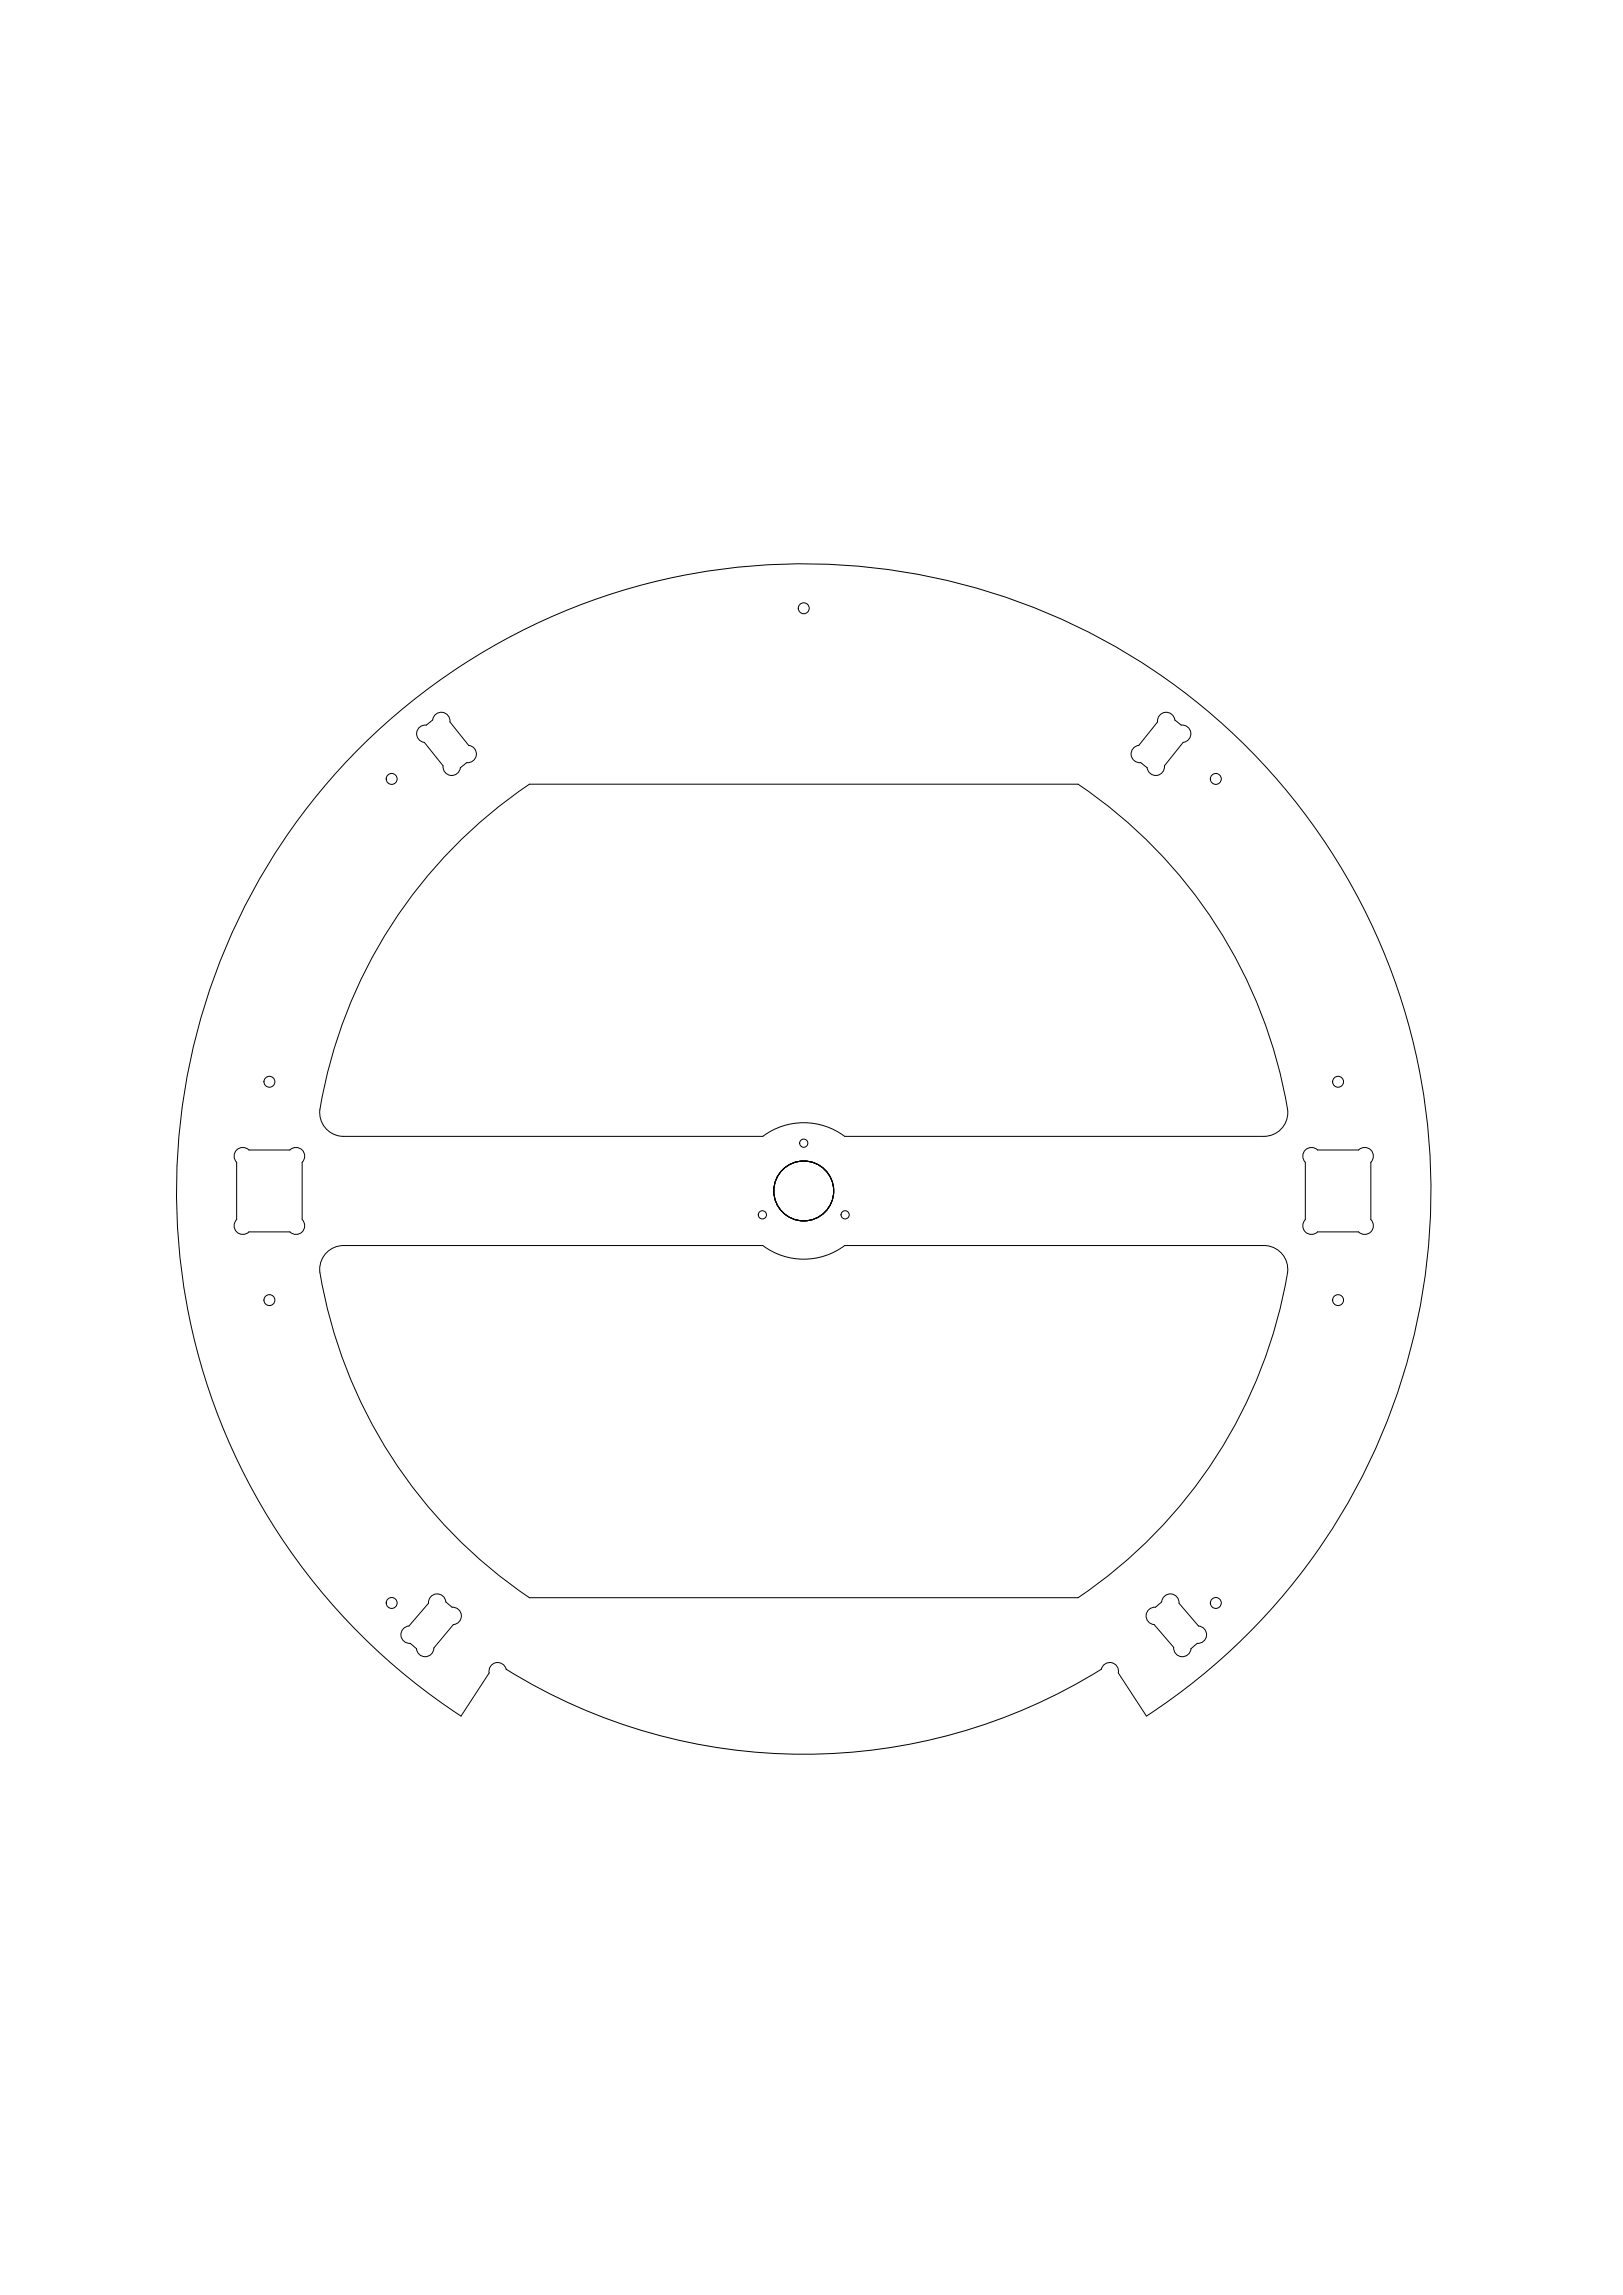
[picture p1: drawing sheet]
<svg xmlns="http://www.w3.org/2000/svg" width="594mm" height="841mm" viewBox="0 0 594 841" stroke-linecap="round" stroke-linejoin="round" font-family="sans-serif">
<g fill="none" stroke="#000" stroke-width=".37">
<path d="M132.6 273.1a229.7 229.7 0 0 1 340.4 18.8 229.7 229.7 0 0 1-53.1 336.7l-10.3-15.8a3.2 3.2 0 0 0-2.4-3.7 3.2 3.2 0 0 0-3.8 2.3 206.3 206.3 0 0 1-218 0 3.2 3.2 0 0 0-3.8-2.3 3.2 3.2 0 0 0-2.4 3.7l-10.3 15.8a229.7 229.7 0 0 1-36.3-355.5zM153.3 266.7l1.6-1 1.2-.1 2.4-1.9a3.2 3.2 0 0 1 3.5-2.8 3.2 3.2 0 0 1 2.8 3.5l6.8 8.6a3.2 3.2 0 0 1 2.9 3.6 3.2 3.2 0 0 1-3.6 2.8l-2.3 1.8a3.2 3.2 0 0 1-3.5 2.8 3.2 3.2 0 0 1-2.8-3.5l-6.9-8.6a3.2 3.2 0 0 1-2.1-5.2zM425.1 261.7a3.2 3.2 0 0 1 5.2 2l2.3 1.9a3.2 3.2 0 0 1 3.5 2.8 3.2 3.2 0 0 1-2.8 3.5l-6.8 8.6a3.2 3.2 0 0 1-2.8 3.5 3.2 3.2 0 0 1-3.6-2.8l-2.3-1.8a3.2 3.2 0 0 1-3.5-2.8 3.2 3.2 0 0 1 2.8-3.6l6.9-8.6 .1-1.2zM471.6 406.5a8.7 8.7 0 0 1-8.6 9.8h-153.6a25 25 0 0 0-30 0h-153.6a8.7 8.7 0 0 1-8.6-9.8 179.7 179.7 0 0 1 76.7-119.2h200.9a179.7 179.7 0 0 1 76.8 119.2M106.2 421.3a3.2 3.2 0 0 1 4.5 0 3.2 3.2 0 0 1 0 4.5v20.9a3.2 3.2 0 0 1 0 4.5 3.2 3.2 0 0 1-4.5 0h-15a3.2 3.2 0 0 1-4.5 0 3.2 3.2 0 0 1 0-4.5v-20.9a3.2 3.2 0 0 1 0-4.5 3.2 3.2 0 0 1 4.5 0h15M478.1 421.3a3.2 3.2 0 0 1 4.5 0h15a3.2 3.2 0 0 1 4.5 0 3.2 3.2 0 0 1 0 4.5v20.9a3.2 3.2 0 0 1 0 4.5 3.2 3.2 0 0 1-4.5 0h-15a3.2 3.2 0 0 1-4.5 0 3.2 3.2 0 0 1 0-4.5v-20.9a3.2 3.2 0 0 1 0-4.5zM117.2 466a179.7 179.7 0 0 0 76.7 119.2h200.9a179.7 179.7 0 0 0 76.8-119.2M471.6 466a8.7 8.7 0 0 0-8.6-9.8h-153.6a25 25 0 0 1-30 0h-153.6a8.7 8.7 0 0 0-8.6 9.8M157.7 585a3.2 3.2 0 0 1 3.4-1 3.2 3.2 0 0 1 2.2 2.8l2.3 1.9a3.2 3.2 0 0 1 3.4 3 3.2 3.2 0 0 1-3 3.4l-7.1 8.6a3.2 3.2 0 0 1-3.1 3.2 3.2 3.2 0 0 1-3.3-3l-2.2-1.9a3.2 3.2 0 0 1-3.5-3 3.2 3.2 0 0 1 3-3.4l7.1-8.3 .2-1.3zM420.9 589.5l1-.6 1.3-.2 2.3-1.9a3.2 3.2 0 0 1 3.4-2.9 3.2 3.2 0 0 1 2.9 3.4l7.2 8.3a3.2 3.2 0 0 1 2.9 3.4 3.2 3.2 0 0 1-3.4 3l-2.3 1.9a3.2 3.2 0 0 1-3.4 3 3.2 3.2 0 0 1-2.9-3.5l-7.2-8.3a3.2 3.2 0 0 1-2.8-2.2 3.2 3.2 0 0 1 1-3.4z"/>
<circle cx="294.4" cy="222.8" r="2"/>
<circle cx="143.5" cy="285.3" r="2"/>
<circle cx="445.3" cy="285.3" r="2"/>
<circle cx="98.7" cy="396.3" r="2"/>
<circle cx="490.1" cy="396.3" r="2"/>
<circle cx="294.4" cy="418.8" r="1.5"/>
<circle cx="294.4" cy="436.3" r="11"/>
<circle cx="279.2" cy="445" r="1.5"/>
<circle cx="309.5" cy="445" r="1.5"/>
<circle cx="98.7" cy="476.2" r="2"/>
<circle cx="490.1" cy="476.2" r="2"/>
<circle cx="143.5" cy="587.2" r="2"/>
<circle cx="445.3" cy="587.2" r="2"/>
</g>
</svg>
